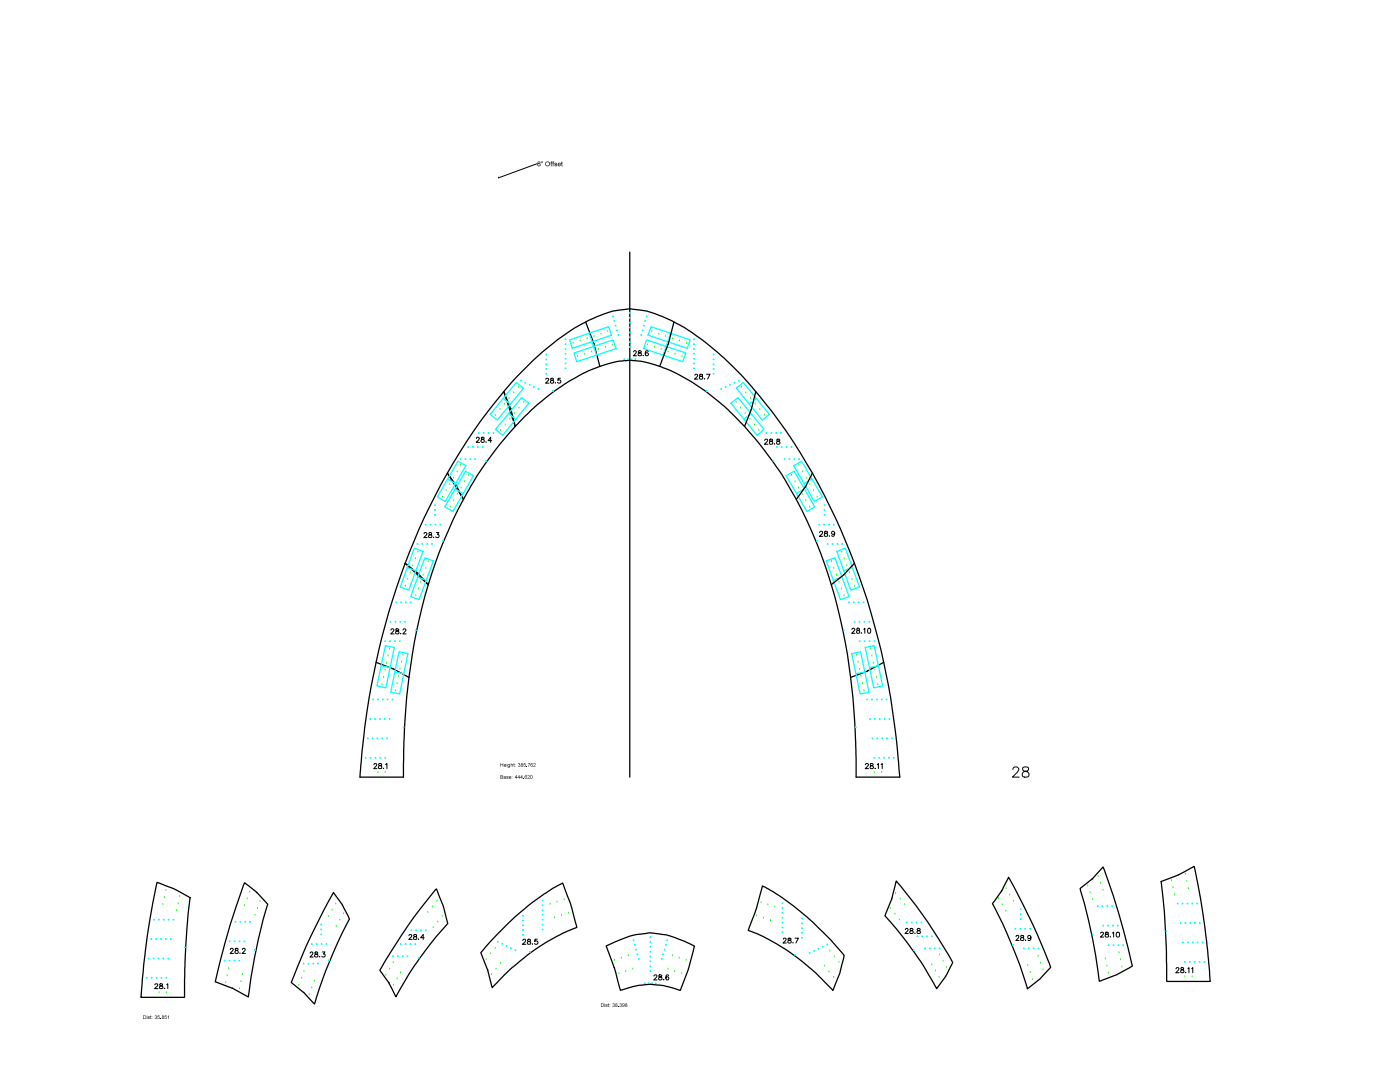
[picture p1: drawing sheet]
<svg xmlns="http://www.w3.org/2000/svg" width="279mm" height="216mm" viewBox="0 0 279 216" stroke-linecap="round" stroke-linejoin="round" font-family="sans-serif">
<path d="M107.2 32.7l-7.7 2.8M202.1 153.5l.1-.3 .3-.2 .6 .1a.57 .57 0 0 1-.1 1l-.9 1h1.3M204.2 153.1a.45 .45 0 0 0 .2 .7 .75 .75 0 0 1 .8 .3 .75 .75 0 0 1 .1 .8 .74 .74 0 0 1-.8 .2 .74 .74 0 0 1-.5-.7 .91 .91 0 0 1 1-.6 .45 .45 0 0 0 .2-.7z" fill="none" stroke="#000" stroke-width=".2"/>
<path d="M125.7 50.3v104.8M125.7 61.6l-2.2 .3a23.6 23.6 0 0 0-8.1 3.2 62.1 62.1 0 0 0-16.4 14.9 125.2 125.2 0 0 0-23.9 52.2 135 135 0 0 0-2.6 15.8l-.7 7.1h8.7v-2.7a125.5 125.5 0 0 1 6.4-40 78.6 78.6 0 0 1 12.9-23.8 50.2 50.2 0 0 1 18.1-14.8l1.2-.4a18.8 18.8 0 0 1 6.6-1.5" fill="none" stroke="#000" stroke-width=".25"/>
<g fill="#000">
<path d="M110 32.3l.2-.1-.1 .2 .1 .2h-.1v.6h-.2v-.6zM110.3 32.3l.3-.1-.2 .2 .2 .2h-.2v.6h-.1l-.1-.6zM110.7 32.6l.3-.1 .2 .2-.3-.1-.1 .1a.29 .29 0 0 1 .4 .2 .29 .29 0 0 1-.2 .4 .29 .29 0 0 1-.4-.4l.5 .1-.4-.2zM112.1 32.3l.1-.1v.3h.1l-.1 .1 .1 .6-.2-.1z"/>
<path d="M107.4 32.3a.26 .26 0 0 1 .4-.1 .26 .26 0 0 1-.1 .5 .28 .28 0 0 1 .1 .4 .28 .28 0 0 1-.5 0 .28 .28 0 0 1 .1-.4l-.1-.2zM107.4 32.5a.16 .16 0 0 0 .3 0 .16 .16 0 0 0-.3 0zM107.4 32.9a.2 .2 0 0 0 .3 0 .2 .2 0 0 0-.3 0z"/>
<path d="M108 32.2h.1v.4zM108.2 32.2h.2l-.1 .4z"/>
<path d="M108.8 32.7a.5 .5 0 0 1 1 0 .5 .5 0 0 1-1 0zM108.9 32.7a.4 .4 0 0 0 .8 0 .4 .4 0 0 0-.8 0z"/>
<path d="M111.4 32.6a.32 .32 0 0 1 .4-.1 .32 .32 0 0 1 .1 .4h-.5l.2 .1h.3a.35 .35 0 0 1-.5 .1 .35 .35 0 0 1 0-.5zM111.5 32.6l-.1 .2h.4l-.1-.2z"/>
</g>
<path d="M75.4 154.2h.1M76.9 154.2h.1" fill="none" stroke="#0f0" stroke-width=".2"/>
<circle cx="76.9" cy="151.2" r=".08" fill="none" stroke="#0ff" stroke-width=".2"/>
<circle cx="75.9" cy="151.2" r=".08" fill="none" stroke="#0ff" stroke-width=".2"/>
<circle cx="74.9" cy="151.2" r=".08" fill="none" stroke="#0ff" stroke-width=".2"/>
<circle cx="74" cy="151.2" r=".08" fill="none" stroke="#0ff" stroke-width=".2"/>
<circle cx="73" cy="151.2" r=".08" fill="none" stroke="#0ff" stroke-width=".2"/>
<circle cx="77.3" cy="147.3" r=".08" fill="none" stroke="#0ff" stroke-width=".2"/>
<circle cx="76.3" cy="147.3" r=".08" fill="none" stroke="#0ff" stroke-width=".2"/>
<circle cx="75.3" cy="147.3" r=".08" fill="none" stroke="#0ff" stroke-width=".2"/>
<circle cx="74.4" cy="147.3" r=".08" fill="none" stroke="#0ff" stroke-width=".2"/>
<circle cx="73.4" cy="147.3" r=".08" fill="none" stroke="#0ff" stroke-width=".2"/>
<circle cx="77.8" cy="143.5" r=".08" fill="none" stroke="#0ff" stroke-width=".2"/>
<circle cx="76.8" cy="143.5" r=".08" fill="none" stroke="#0ff" stroke-width=".2"/>
<circle cx="75.8" cy="143.5" r=".08" fill="none" stroke="#0ff" stroke-width=".2"/>
<circle cx="74.8" cy="143.5" r=".08" fill="none" stroke="#0ff" stroke-width=".2"/>
<circle cx="73.9" cy="143.5" r=".08" fill="none" stroke="#0ff" stroke-width=".2"/>
<circle cx="78.3" cy="139.6" r=".08" fill="none" stroke="#0ff" stroke-width=".2"/>
<circle cx="77.3" cy="139.6" r=".08" fill="none" stroke="#0ff" stroke-width=".2"/>
<circle cx="76.4" cy="139.6" r=".08" fill="none" stroke="#0ff" stroke-width=".2"/>
<circle cx="75.4" cy="139.6" r=".08" fill="none" stroke="#0ff" stroke-width=".2"/>
<circle cx="74.5" cy="139.6" r=".08" fill="none" stroke="#0ff" stroke-width=".2"/>
<circle cx="79.8" cy="127.9" r=".08" fill="none" stroke="#0ff" stroke-width=".2"/>
<circle cx="78.8" cy="127.9" r=".08" fill="none" stroke="#0ff" stroke-width=".2"/>
<circle cx="77.9" cy="127.9" r=".08" fill="none" stroke="#0ff" stroke-width=".2"/>
<circle cx="76.9" cy="127.9" r=".08" fill="none" stroke="#0ff" stroke-width=".2"/>
<circle cx="80.8" cy="124.1" r=".08" fill="none" stroke="#0ff" stroke-width=".2"/>
<circle cx="79.9" cy="124.1" r=".08" fill="none" stroke="#0ff" stroke-width=".2"/>
<circle cx="78.9" cy="124.1" r=".08" fill="none" stroke="#0ff" stroke-width=".2"/>
<circle cx="77.9" cy="124.1" r=".08" fill="none" stroke="#0ff" stroke-width=".2"/>
<circle cx="82" cy="120.2" r=".08" fill="none" stroke="#0ff" stroke-width=".2"/>
<circle cx="81" cy="120.2" r=".08" fill="none" stroke="#0ff" stroke-width=".2"/>
<circle cx="80.1" cy="120.2" r=".08" fill="none" stroke="#0ff" stroke-width=".2"/>
<circle cx="79.1" cy="120.2" r=".08" fill="none" stroke="#0ff" stroke-width=".2"/>
<circle cx="86.2" cy="108.5" r=".08" fill="none" stroke="#0ff" stroke-width=".2"/>
<circle cx="85.3" cy="108.5" r=".08" fill="none" stroke="#0ff" stroke-width=".2"/>
<circle cx="84.3" cy="108.5" r=".08" fill="none" stroke="#0ff" stroke-width=".2"/>
<circle cx="83.3" cy="108.5" r=".08" fill="none" stroke="#0ff" stroke-width=".2"/>
<circle cx="87.9" cy="104.7" r=".08" fill="none" stroke="#0ff" stroke-width=".2"/>
<circle cx="86.9" cy="104.7" r=".08" fill="none" stroke="#0ff" stroke-width=".2"/>
<circle cx="85.9" cy="104.7" r=".08" fill="none" stroke="#0ff" stroke-width=".2"/>
<circle cx="85" cy="104.7" r=".08" fill="none" stroke="#0ff" stroke-width=".2"/>
<circle cx="96.4" cy="89.2" r=".08" fill="none" stroke="#0ff" stroke-width=".2"/>
<circle cx="95.4" cy="89.2" r=".08" fill="none" stroke="#0ff" stroke-width=".2"/>
<circle cx="94.4" cy="89.2" r=".08" fill="none" stroke="#0ff" stroke-width=".2"/>
<circle cx="93.4" cy="89.2" r=".08" fill="none" stroke="#0ff" stroke-width=".2"/>
<circle cx="98.5" cy="86.4" r=".08" fill="none" stroke="#0ff" stroke-width=".2"/>
<circle cx="97.5" cy="86.4" r=".08" fill="none" stroke="#0ff" stroke-width=".2"/>
<circle cx="96.5" cy="86.4" r=".08" fill="none" stroke="#0ff" stroke-width=".2"/>
<circle cx="95.5" cy="86.4" r=".08" fill="none" stroke="#0ff" stroke-width=".2"/>
<circle cx="104" cy="75.9" r=".08" fill="none" stroke="#0ff" stroke-width=".2"/>
<circle cx="104.8" cy="76.4" r=".08" fill="none" stroke="#0ff" stroke-width=".2"/>
<circle cx="105.7" cy="76.8" r=".08" fill="none" stroke="#0ff" stroke-width=".2"/>
<circle cx="106.6" cy="77.2" r=".08" fill="none" stroke="#0ff" stroke-width=".2"/>
<circle cx="107.4" cy="77.6" r=".08" fill="none" stroke="#0ff" stroke-width=".2"/>
<circle cx="86.8" cy="102.7" r=".08" fill="none" stroke="#0ff" stroke-width=".2"/>
<circle cx="86.8" cy="101.8" r=".08" fill="none" stroke="#0ff" stroke-width=".2"/>
<circle cx="86.8" cy="100.8" r=".08" fill="none" stroke="#0ff" stroke-width=".2"/>
<circle cx="112.9" cy="73.5" r=".08" fill="none" stroke="#0ff" stroke-width=".2"/>
<circle cx="112.9" cy="72.5" r=".08" fill="none" stroke="#0ff" stroke-width=".2"/>
<circle cx="112.9" cy="71.6" r=".08" fill="none" stroke="#0ff" stroke-width=".2"/>
<circle cx="112.9" cy="70.6" r=".08" fill="none" stroke="#0ff" stroke-width=".2"/>
<circle cx="112.9" cy="69.6" r=".08" fill="none" stroke="#0ff" stroke-width=".2"/>
<circle cx="112.9" cy="68.7" r=".08" fill="none" stroke="#0ff" stroke-width=".2"/>
<circle cx="112.9" cy="67.7" r=".08" fill="none" stroke="#0ff" stroke-width=".2"/>
<circle cx="122.3" cy="63.1" r=".08" fill="none" stroke="#0ff" stroke-width=".2"/>
<circle cx="122.6" cy="64.1" r=".08" fill="none" stroke="#0ff" stroke-width=".2"/>
<circle cx="122.9" cy="65" r=".08" fill="none" stroke="#0ff" stroke-width=".2"/>
<circle cx="123.1" cy="65.9" r=".08" fill="none" stroke="#0ff" stroke-width=".2"/>
<circle cx="123.4" cy="66.8" r=".08" fill="none" stroke="#0ff" stroke-width=".2"/>
<path d="M100.5 78.1l1.4 3.5 .9 3.5M89.3 94.4l1.8 2.5 1.4 2.8M80.9 112.4l2.5 1.9 2.1 2.4M75.1 132.2l3.3 1.2 3.2 1.8" fill="none" stroke="#000" stroke-width=".25"/>
<circle cx="94.8" cy="91.6" r=".08" fill="none" stroke="#0ff" stroke-width=".2"/>
<circle cx="93.9" cy="91.6" r=".08" fill="none" stroke="#0ff" stroke-width=".2"/>
<circle cx="92.9" cy="91.6" r=".08" fill="none" stroke="#0ff" stroke-width=".2"/>
<circle cx="91.9" cy="91.6" r=".08" fill="none" stroke="#0ff" stroke-width=".2"/>
<circle cx="125.7" cy="69.3" r=".08" fill="none" stroke="#0ff" stroke-width=".2"/>
<circle cx="125.7" cy="68.3" r=".08" fill="none" stroke="#0ff" stroke-width=".2"/>
<circle cx="125.7" cy="67.3" r=".08" fill="none" stroke="#0ff" stroke-width=".2"/>
<circle cx="125.7" cy="66.3" r=".08" fill="none" stroke="#0ff" stroke-width=".2"/>
<circle cx="125.7" cy="65.4" r=".08" fill="none" stroke="#0ff" stroke-width=".2"/>
<circle cx="125.7" cy="64.4" r=".08" fill="none" stroke="#0ff" stroke-width=".2"/>
<circle cx="125.7" cy="63.4" r=".08" fill="none" stroke="#0ff" stroke-width=".2"/>
<circle cx="125.7" cy="62.4" r=".08" fill="none" stroke="#0ff" stroke-width=".2"/>
<circle cx="109" cy="74.6" r=".08" fill="none" stroke="#0ff" stroke-width=".2"/>
<circle cx="109" cy="73.6" r=".08" fill="none" stroke="#0ff" stroke-width=".2"/>
<circle cx="109" cy="72.7" r=".08" fill="none" stroke="#0ff" stroke-width=".2"/>
<circle cx="109" cy="71.7" r=".08" fill="none" stroke="#0ff" stroke-width=".2"/>
<circle cx="109" cy="70.7" r=".08" fill="none" stroke="#0ff" stroke-width=".2"/>
<circle cx="80.6" cy="145.1" r=".08" fill="none" stroke="#0ff" stroke-width=".2"/>
<circle cx="83" cy="125.8" r=".08" fill="none" stroke="#0ff" stroke-width=".2"/>
<circle cx="88.4" cy="107.9" r=".08" fill="none" stroke="#0ff" stroke-width=".2"/>
<circle cx="97" cy="91.9" r=".08" fill="none" stroke="#0ff" stroke-width=".2"/>
<circle cx="110.4" cy="78" r=".08" fill="none" stroke="#0ff" stroke-width=".2"/>
<circle cx="125.3" cy="71.7" r=".08" fill="none" stroke="#0ff" stroke-width=".2"/>
<circle cx="126.1" cy="71.7" r=".08" fill="none" stroke="#0ff" stroke-width=".2"/>
<circle cx="126.8" cy="71.7" r=".08" fill="none" stroke="#0ff" stroke-width=".2"/>
<circle cx="124.6" cy="71.7" r=".08" fill="none" stroke="#0ff" stroke-width=".2"/>
<path d="M100.5 78.1l2.3 7M116.9 64.3l1.6 4.3 1.2 4.5M118.5 68.6h.1M134.5 64.3a50.8 50.8 0 0 1 14.7 11.9 119.9 119.9 0 0 1 23.9 43.6 152 152 0 0 1 6.1 31l.4 4.3h-8.7v-2.7a125.5 125.5 0 0 0-6.4-40 73.7 73.7 0 0 0-21-32.2 38.6 38.6 0 0 0-11.8-7.1M89.3 94.4l3.2 5.3M80.9 112.4l4.6 4.3" fill="none" stroke="#000" stroke-width=".25"/>
<g fill="none" stroke="#0ff" stroke-width=".25">
<path d="M100.5 79.5l1.4 1.1M103 76.3l1.5 1.2-5.3 6.3-1.4-1.1zM104.1 79.3l1.4 1.2-5.2 6.4-1.4-1.2zM113.7 67.8l7.8-2.6 .5 1.7-7.8 2.6zM114.6 70.4l7.7-2.6 .6 1.8-7.8 2.6zM117.6 66.5l1.4 4.4M89.3 95.6l1.6 .9M90.8 97.6l1.6 .9M91.4 92l1.6 .9-4.1 7.2-1.6-1zM92.9 94l1.6 .9-4.1 7.2-1.6-1zM101.5 82.5l1.4 1.2M81.3 113.2l1.7 .7"/>
<path d="M82.7 109.4l1.7 .6-2.8 7.8-1.7-.7zM83.4 115.1l1.6 .7M84.8 111.3l1.7 .6-2.8 7.7-1.7-.6zM76.1 132.8l1.8 .4M76.9 128.8l1.8 .4-1.7 8-1.8-.3zM78.8 134.1l1.8 .4M79.6 130l1.8 .4-1.6 8.1-1.8-.4z"/>
</g>
<g fill="none" stroke="#0f0" stroke-width=".2">
<path d="M101.6 79.5h.1M102.5 78.4h.1M103.5 77.3h.1M114.4 68.5h.1M115.3 71.2h.1M115.8 68h.1M116.7 70.7h.1M117.2 67.6h.1M118.1 70.2h.1M118.5 67.1h.1M119.4 69.8h.1M119.9 66.7h.1"/>
<path d="M120.8 69.3h.1M121.3 66.2h.1M122.2 68.8h.1M88.3 99.2h.1M89 97.9h.1M89.7 96.7h.1M90.5 95.4h.1M90.6 99.9h.1M91.2 94.1h.1M91.3 98.6h.1M91.9 92.9h.1M92 97.4h.1"/>
<path d="M92.7 96.1h.1M93.5 94.9h.1M98.8 82.9h.1M99.8 81.7h.1M99.9 85.9h.1M100.7 80.6h.1M100.8 84.8h.1M101.8 83.7h.1M102.7 82.5h.1M103.6 81.4h.1M104.5 80.3h.1M80.9 117h.1"/>
<path d="M81.4 115.6h.1M81.9 114.3h.1M82.4 112.9h.1M82.9 111.5h.1M83 118.9h.1M83.4 110.2h.1M83.5 117.5h.1M83.9 116.2h.1M84.5 114.8h.1M85 113.4h.1M85.5 112.1h.1M89.8 101.2h.1"/>
<path d="M76.2 136.6h.1M76.5 135.2h.1M76.8 133.7h.1M77.1 132.3h.1M77.4 130.9h.1M77.7 129.5h.1M79 137.8h.1M79.2 136.4h.1M79.5 135h.1M79.8 133.6h.1M80.1 132.1h.1M80.4 130.7h.1"/>
<path d="M174.5 154.2h.1M175.9 154.2h.1"/>
</g>
<circle cx="174.5" cy="151.2" r=".08" fill="none" stroke="#0ff" stroke-width=".2"/>
<circle cx="175.5" cy="151.2" r=".08" fill="none" stroke="#0ff" stroke-width=".2"/>
<circle cx="176.4" cy="151.2" r=".08" fill="none" stroke="#0ff" stroke-width=".2"/>
<circle cx="177.4" cy="151.2" r=".08" fill="none" stroke="#0ff" stroke-width=".2"/>
<circle cx="178.4" cy="151.2" r=".08" fill="none" stroke="#0ff" stroke-width=".2"/>
<circle cx="174.1" cy="147.3" r=".08" fill="none" stroke="#0ff" stroke-width=".2"/>
<circle cx="175.1" cy="147.3" r=".08" fill="none" stroke="#0ff" stroke-width=".2"/>
<circle cx="176.1" cy="147.3" r=".08" fill="none" stroke="#0ff" stroke-width=".2"/>
<circle cx="177" cy="147.3" r=".08" fill="none" stroke="#0ff" stroke-width=".2"/>
<circle cx="178" cy="147.3" r=".08" fill="none" stroke="#0ff" stroke-width=".2"/>
<circle cx="173.6" cy="143.5" r=".08" fill="none" stroke="#0ff" stroke-width=".2"/>
<circle cx="174.6" cy="143.5" r=".08" fill="none" stroke="#0ff" stroke-width=".2"/>
<circle cx="175.6" cy="143.5" r=".08" fill="none" stroke="#0ff" stroke-width=".2"/>
<circle cx="176.5" cy="143.5" r=".08" fill="none" stroke="#0ff" stroke-width=".2"/>
<circle cx="177.5" cy="143.5" r=".08" fill="none" stroke="#0ff" stroke-width=".2"/>
<circle cx="173.1" cy="139.6" r=".08" fill="none" stroke="#0ff" stroke-width=".2"/>
<circle cx="174" cy="139.6" r=".08" fill="none" stroke="#0ff" stroke-width=".2"/>
<circle cx="175" cy="139.6" r=".08" fill="none" stroke="#0ff" stroke-width=".2"/>
<circle cx="176" cy="139.6" r=".08" fill="none" stroke="#0ff" stroke-width=".2"/>
<circle cx="177" cy="139.6" r=".08" fill="none" stroke="#0ff" stroke-width=".2"/>
<circle cx="171.6" cy="127.9" r=".08" fill="none" stroke="#0ff" stroke-width=".2"/>
<circle cx="172.6" cy="127.9" r=".08" fill="none" stroke="#0ff" stroke-width=".2"/>
<circle cx="173.5" cy="127.9" r=".08" fill="none" stroke="#0ff" stroke-width=".2"/>
<circle cx="174.5" cy="127.9" r=".08" fill="none" stroke="#0ff" stroke-width=".2"/>
<circle cx="170.6" cy="124.1" r=".08" fill="none" stroke="#0ff" stroke-width=".2"/>
<circle cx="171.5" cy="124.1" r=".08" fill="none" stroke="#0ff" stroke-width=".2"/>
<circle cx="172.5" cy="124.1" r=".08" fill="none" stroke="#0ff" stroke-width=".2"/>
<circle cx="173.5" cy="124.1" r=".08" fill="none" stroke="#0ff" stroke-width=".2"/>
<circle cx="169.4" cy="120.2" r=".08" fill="none" stroke="#0ff" stroke-width=".2"/>
<circle cx="170.4" cy="120.2" r=".08" fill="none" stroke="#0ff" stroke-width=".2"/>
<circle cx="171.4" cy="120.2" r=".08" fill="none" stroke="#0ff" stroke-width=".2"/>
<circle cx="172.3" cy="120.2" r=".08" fill="none" stroke="#0ff" stroke-width=".2"/>
<circle cx="165.2" cy="108.5" r=".08" fill="none" stroke="#0ff" stroke-width=".2"/>
<circle cx="166.2" cy="108.5" r=".08" fill="none" stroke="#0ff" stroke-width=".2"/>
<circle cx="167.1" cy="108.5" r=".08" fill="none" stroke="#0ff" stroke-width=".2"/>
<circle cx="168.1" cy="108.5" r=".08" fill="none" stroke="#0ff" stroke-width=".2"/>
<circle cx="163.5" cy="104.7" r=".08" fill="none" stroke="#0ff" stroke-width=".2"/>
<circle cx="164.5" cy="104.7" r=".08" fill="none" stroke="#0ff" stroke-width=".2"/>
<circle cx="165.4" cy="104.7" r=".08" fill="none" stroke="#0ff" stroke-width=".2"/>
<circle cx="166.4" cy="104.7" r=".08" fill="none" stroke="#0ff" stroke-width=".2"/>
<circle cx="155.1" cy="89.2" r=".08" fill="none" stroke="#0ff" stroke-width=".2"/>
<circle cx="156" cy="89.2" r=".08" fill="none" stroke="#0ff" stroke-width=".2"/>
<circle cx="157" cy="89.2" r=".08" fill="none" stroke="#0ff" stroke-width=".2"/>
<circle cx="157.9" cy="89.2" r=".08" fill="none" stroke="#0ff" stroke-width=".2"/>
<circle cx="153" cy="86.4" r=".08" fill="none" stroke="#0ff" stroke-width=".2"/>
<circle cx="153.9" cy="86.4" r=".08" fill="none" stroke="#0ff" stroke-width=".2"/>
<circle cx="154.9" cy="86.4" r=".08" fill="none" stroke="#0ff" stroke-width=".2"/>
<circle cx="155.8" cy="86.4" r=".08" fill="none" stroke="#0ff" stroke-width=".2"/>
<circle cx="147.4" cy="75.9" r=".08" fill="none" stroke="#0ff" stroke-width=".2"/>
<circle cx="146.6" cy="76.4" r=".08" fill="none" stroke="#0ff" stroke-width=".2"/>
<circle cx="145.7" cy="76.8" r=".08" fill="none" stroke="#0ff" stroke-width=".2"/>
<circle cx="144.8" cy="77.2" r=".08" fill="none" stroke="#0ff" stroke-width=".2"/>
<circle cx="143.9" cy="77.6" r=".08" fill="none" stroke="#0ff" stroke-width=".2"/>
<circle cx="164.5" cy="102.7" r=".08" fill="none" stroke="#0ff" stroke-width=".2"/>
<circle cx="164.5" cy="101.8" r=".08" fill="none" stroke="#0ff" stroke-width=".2"/>
<circle cx="164.5" cy="100.8" r=".08" fill="none" stroke="#0ff" stroke-width=".2"/>
<circle cx="138.5" cy="73.5" r=".08" fill="none" stroke="#0ff" stroke-width=".2"/>
<circle cx="138.5" cy="72.5" r=".08" fill="none" stroke="#0ff" stroke-width=".2"/>
<circle cx="138.5" cy="71.6" r=".08" fill="none" stroke="#0ff" stroke-width=".2"/>
<circle cx="138.5" cy="70.6" r=".08" fill="none" stroke="#0ff" stroke-width=".2"/>
<circle cx="138.5" cy="69.6" r=".08" fill="none" stroke="#0ff" stroke-width=".2"/>
<circle cx="138.5" cy="68.7" r=".08" fill="none" stroke="#0ff" stroke-width=".2"/>
<circle cx="138.5" cy="67.7" r=".08" fill="none" stroke="#0ff" stroke-width=".2"/>
<circle cx="129.1" cy="63.1" r=".08" fill="none" stroke="#0ff" stroke-width=".2"/>
<circle cx="128.8" cy="64.1" r=".08" fill="none" stroke="#0ff" stroke-width=".2"/>
<circle cx="128.5" cy="65" r=".08" fill="none" stroke="#0ff" stroke-width=".2"/>
<circle cx="128.3" cy="65.9" r=".08" fill="none" stroke="#0ff" stroke-width=".2"/>
<circle cx="128" cy="66.8" r=".08" fill="none" stroke="#0ff" stroke-width=".2"/>
<circle cx="156.6" cy="91.6" r=".08" fill="none" stroke="#0ff" stroke-width=".2"/>
<circle cx="157.6" cy="91.6" r=".08" fill="none" stroke="#0ff" stroke-width=".2"/>
<circle cx="158.5" cy="91.6" r=".08" fill="none" stroke="#0ff" stroke-width=".2"/>
<circle cx="159.5" cy="91.6" r=".08" fill="none" stroke="#0ff" stroke-width=".2"/>
<circle cx="142.4" cy="74.6" r=".08" fill="none" stroke="#0ff" stroke-width=".2"/>
<circle cx="142.4" cy="73.6" r=".08" fill="none" stroke="#0ff" stroke-width=".2"/>
<circle cx="142.4" cy="72.7" r=".08" fill="none" stroke="#0ff" stroke-width=".2"/>
<circle cx="142.4" cy="71.7" r=".08" fill="none" stroke="#0ff" stroke-width=".2"/>
<circle cx="142.4" cy="70.7" r=".08" fill="none" stroke="#0ff" stroke-width=".2"/>
<circle cx="170.8" cy="145.1" r=".08" fill="none" stroke="#0ff" stroke-width=".2"/>
<circle cx="168.4" cy="125.8" r=".08" fill="none" stroke="#0ff" stroke-width=".2"/>
<circle cx="163" cy="107.9" r=".08" fill="none" stroke="#0ff" stroke-width=".2"/>
<circle cx="154.3" cy="91.9" r=".08" fill="none" stroke="#0ff" stroke-width=".2"/>
<circle cx="141" cy="78" r=".08" fill="none" stroke="#0ff" stroke-width=".2"/>
<g fill="none" stroke="#0ff" stroke-width=".25">
<path d="M129 67.8l7.9 2.6-.6 1.8-7.9-2.6zM129.9 65.2l7.9 2.6-.6 1.7-7.9-2.6zM133.8 66.5l-1.4 4.4M146.9 77.5l1.4-1.2 5.2 6.4-1.4 1.1zM151 79.5l-1.5 1.1M145.9 80.5l1.4-1.2 5.2 6.4-1.4 1.2zM149.9 82.5l-1.4 1.2M156.9 94.9l1.6-.9 4.1 7.1-1.6 1zM158.4 92.9l1.6-.9 4.1 7.1-1.6 1zM160.5 97.6l-1.5 .9M162.1 95.6l-1.6 .9M164.9 111.9l1.7-.6 2.9 7.7-1.8 .6z"/>
<path d="M167 110l1.7-.6 2.8 7.7-1.7 .7zM168 115.1l-1.7 .7M170.1 113.2l-1.7 .7M170 130.4l1.7-.4 1.7 8.1-1.7 .4zM172.6 134.1l-1.8 .4M172.7 129.2l1.8-.4 1.6 8.1-1.7 .3zM175.3 132.8l-1.8 .4"/>
</g>
<g fill="none" stroke="#0f0" stroke-width=".2">
<path d="M129.2 68.8h.1M130.1 66.2h.1M130.6 69.3h.1M131.5 66.7h.1M132 69.8h.1M132.8 67.1h.1M133.4 70.2h.1M134.2 67.6h.1M134.7 70.7h.1M135.6 68h.1M136.1 71.2h.1M137 68.5h.1"/>
<path d="M148 77.3h.1M148.8 78.4h.1M149.8 79.5h.1M146.9 80.3h.1M147.8 81.4h.1M148.7 82.5h.1M149.6 83.7h.1M150.5 84.8h.1M150.7 80.6h.1M151.5 85.9h.1M151.6 81.7h.1M152.5 82.9h.1"/>
<path d="M157.9 94.9h.1M158.7 96.1h.1M159.4 97.4h.1M159.4 92.9h.1M160.1 98.6h.1M160.2 94.1h.1M160.8 99.9h.1M160.9 95.4h.1M161.6 96.7h.1M162.3 97.9h.1M163.1 99.2h.1M161.6 101.2h.1"/>
<path d="M165.9 112.1h.1M166.4 113.4h.1M166.9 114.8h.1M167.4 116.2h.1M167.9 117.5h.1M168 110.2h.1M168.4 118.9h.1M168.5 111.5h.1M169 112.9h.1M169.5 114.3h.1M170 115.6h.1M170.5 117h.1"/>
<path d="M170.9 130.7h.1M171.2 132.1h.1M171.5 133.6h.1M171.8 135h.1M172.1 136.4h.1M172.4 137.8h.1M173.7 129.5h.1M174 130.9h.1M174.3 132.3h.1M174.6 133.7h.1M174.9 135.2h.1M175.2 136.6h.1"/>
<path d="M31.8 198.1h.1M33.2 198.1h.1"/>
</g>
<g fill="none" stroke="#000" stroke-width=".25">
<path d="M125.7 61.6l3.5 .5 3.1 1.1 2.2 1.1-1.1 4.4M133.3 68.7l-1.6 4.4a17.6 17.6 0 0 0-6-1.2M150.8 78.1l-.9 3.6-1.3 3.4M149.9 81.7h.1M160.7 97.2l-1.8 2.5M160.7 97.1v.1M162.1 94.4l-1.4 2.8M168.4 114.7l-2.5 2M168.4 114.7h.1M170.5 112.4l-2.1 2.3M173.1 133.9l-3.3 1.3M173.2 133.8h-.1"/>
<path d="M176.4 132.2l-3.2 1.7M31.3 176.1l3.3 1.2 3.3 1.8a152.1 152.1 0 0 0-1.1 19.3v.6h-8.7l.1-.2a150.2 150.2 0 0 1 3.1-22.5z"/>
</g>
<g fill="none" stroke="#000" stroke-width=".2">
<path d="M108.9 75.7a.3 .3 0 0 1 .3-.2 .3 .3 0 0 1 .3 .2l-.6 .8h.7M109.9 75.5l.1 .4 .4 .1v.4h-.5v-.4l.5-.3-.1-.2zM110.8 76.4h.1M111.8 75.5h-.4l-.1 .4a.35 .35 0 0 1 .6 0 .35 .35 0 0 1-.2 .6 .35 .35 0 0 1-.4-.2M126.4 70.2l.2-.2h.2l.2 .2-.6 .8h.6M127.4 70.1v.2l.6 .4a.31 .31 0 0 1-.4 .3 .31 .31 0 0 1-.1-.5l.4-.2 .1-.2-.2-.1zM128.4 70.9v.1M129.4 70.1h-.1a.48 .48 0 0 0-.6 .3 .48 .48 0 0 0 .4 .6 .32 .32 0 0 0 .3-.3 .32 .32 0 0 0-.3-.3l-.3 .3M138.7 74.9l.2-.2 .3 .1-.1 .4-.5 .4h.7M139.7 74.7v.3l.4 .1 .2 .3a.32 .32 0 0 1-.5 .2 .32 .32 0 0 1-.1-.5l.5-.1v-.2zM140.6 75.6h.1M141 74.7h.7l-.5 .9"/>
<path d="M95.1 87.5a.3 .3 0 0 1 .3-.3 .3 .3 0 0 1 .3 .3l-.7 .8h.7M96.1 87.3v.3l.4 .1 .1 .2v.3l-.4 .1-.2-.2 .1-.4 .5-.2v-.2zM97 88.2h.1M98.1 87.9h-.7l.5-.7v1.1M152.6 87.9l.2-.3 .4 .1v.3l-.6 .6h.6M153.6 87.7v.3a.43 .43 0 0 1 .5 .1 .43 .43 0 0 1 0 .5 .36 .36 0 0 1-.6-.2 .36 .36 0 0 1 .5-.4l.2-.1-.1-.2zM154.6 88.5v.1M155.1 87.7v.3l.5 .2a.31 .31 0 0 1-.2 .4 .31 .31 0 0 1-.4-.2 .31 .31 0 0 1 .3-.3l.2-.1 .1-.2zM84.6 106.5l.2-.2 .4 .2-.6 .8h.7M85.6 106.3v.3l.5 .2 .1 .3a.36 .36 0 0 1-.4 .2 .36 .36 0 0 1-.3-.4l.6-.4-.1-.2zM86.5 107.2h.1M87.1 106.3h.5l-.3 .3a.35 .35 0 0 1 .3 .6 .35 .35 0 0 1-.6-.1"/>
<path d="M163.6 106.3l.2-.3 .3 .1-.1 .5-.5 .4h.7M164.6 106v.3l.6 .4a.33 .33 0 0 1-.5 .3 .33 .33 0 0 1-.1-.5l.5-.2v-.1l-.2-.2zM165.5 106.9l.1 .1M166.6 106.3a.31 .31 0 0 1-.4 .3 .31 .31 0 0 1-.2-.4 .31 .31 0 0 1 .4-.2 .52 .52 0 0 1 .2 .7 .52 .52 0 0 1-.6 .3v-.2M78 125.7a.3 .3 0 0 1 .3-.2 .3 .3 0 0 1 .3 .3l-.6 .7h.7M79 125.5v.3l.6 .3a.31 .31 0 0 1-.2 .4 .31 .31 0 0 1-.4-.2 .31 .31 0 0 1 .2-.4l.3-.1 .1-.2zM80 126.4h.1M80.4 125.7l.2-.2 .4 .2-.6 .8h.7M170 125.6a.3 .3 0 0 1 .3-.3 .3 .3 0 0 1 .3 .3l-.6 .8h.6M171 125.4v.3l.5 .2v.4h-.5v-.4l.5-.3-.1-.3zM171.9 126.3h.1M172.4 125.6l.2-.3v1.1"/>
<path d="M173.3 125.4l.1-.1a.53 .53 0 0 1 .4 .6 .53 .53 0 0 1-.4 .5l-.3-.5zM74.6 152.6l.2-.2h.3v.3l-.5 .7h.6M75.6 152.4v.3a.43 .43 0 0 1 .5 .1 .43 .43 0 0 1 0 .5h-.5a.43 .43 0 0 1 0-.5 .43 .43 0 0 1 .5-.1v-.3zM76.5 153.3h.1M77 152.6l.2-.2v1M172.7 152.6a.3 .3 0 0 1 .3-.3 .3 .3 0 0 1 .3 .4l-.6 .7h.7M173.7 152.4v.3l.6 .3-.1 .3h-.5a.42 .42 0 0 1 0-.4 .42 .42 0 0 1 .5-.2v-.3zM174.7 153.3h.1M175.1 152.6l.2-.2v1M175.9 152.6l.2-.2v1"/>
</g>
<circle cx="33.2" cy="195.1" r=".08" fill="none" stroke="#0ff" stroke-width=".2"/>
<circle cx="32.2" cy="195.1" r=".08" fill="none" stroke="#0ff" stroke-width=".2"/>
<circle cx="31.2" cy="195.1" r=".08" fill="none" stroke="#0ff" stroke-width=".2"/>
<circle cx="30.3" cy="195.1" r=".08" fill="none" stroke="#0ff" stroke-width=".2"/>
<circle cx="29.3" cy="195.1" r=".08" fill="none" stroke="#0ff" stroke-width=".2"/>
<circle cx="33.6" cy="191.3" r=".08" fill="none" stroke="#0ff" stroke-width=".2"/>
<circle cx="32.6" cy="191.3" r=".08" fill="none" stroke="#0ff" stroke-width=".2"/>
<circle cx="31.6" cy="191.3" r=".08" fill="none" stroke="#0ff" stroke-width=".2"/>
<circle cx="30.6" cy="191.3" r=".08" fill="none" stroke="#0ff" stroke-width=".2"/>
<circle cx="29.7" cy="191.3" r=".08" fill="none" stroke="#0ff" stroke-width=".2"/>
<circle cx="34.1" cy="187.4" r=".08" fill="none" stroke="#0ff" stroke-width=".2"/>
<circle cx="33.1" cy="187.4" r=".08" fill="none" stroke="#0ff" stroke-width=".2"/>
<circle cx="32.1" cy="187.4" r=".08" fill="none" stroke="#0ff" stroke-width=".2"/>
<circle cx="31.2" cy="187.4" r=".08" fill="none" stroke="#0ff" stroke-width=".2"/>
<circle cx="30.2" cy="187.4" r=".08" fill="none" stroke="#0ff" stroke-width=".2"/>
<circle cx="34.6" cy="183.5" r=".08" fill="none" stroke="#0ff" stroke-width=".2"/>
<circle cx="33.7" cy="183.5" r=".08" fill="none" stroke="#0ff" stroke-width=".2"/>
<circle cx="32.7" cy="183.5" r=".08" fill="none" stroke="#0ff" stroke-width=".2"/>
<circle cx="31.7" cy="183.5" r=".08" fill="none" stroke="#0ff" stroke-width=".2"/>
<circle cx="30.7" cy="183.5" r=".08" fill="none" stroke="#0ff" stroke-width=".2"/>
<circle cx="36.9" cy="189" r=".08" fill="none" stroke="#0ff" stroke-width=".2"/>
<path d="M32.8 179.1h.1M33.1 177.7h.1M35.9 178.9h.1M32.5 180.5h.1M35.3 181.7h.1M35.6 180.3h.1" fill="none" stroke="#0f0" stroke-width=".2"/>
<path d="M30.9 196.5a.3 .3 0 0 1 .3-.2 .3 .3 0 0 1 .3 .3l-.6 .7h.6M31.9 196.3l.1 .4 .5 .2a.36 .36 0 0 1-.3 .4 .36 .36 0 0 1-.4-.2l.2-.3 .4-.3-.1-.2zM32.9 197.2h.1M33.3 196.5l.2-.2v1" fill="none" stroke="#000" stroke-width=".2"/>
<path d="M48.8 176.1l2.5 2 2.1 2.3a110 110 0 0 0-3.7 17.6l-.1 .9a25 25 0 0 0-6.6-3v-.1a154.1 154.1 0 0 1 5.8-19.7z" fill="none" stroke="#000" stroke-width=".25"/>
<circle cx="47.8" cy="191.7" r=".08" fill="none" stroke="#0ff" stroke-width=".2"/>
<circle cx="46.8" cy="191.7" r=".08" fill="none" stroke="#0ff" stroke-width=".2"/>
<circle cx="45.8" cy="191.7" r=".08" fill="none" stroke="#0ff" stroke-width=".2"/>
<circle cx="44.8" cy="191.7" r=".08" fill="none" stroke="#0ff" stroke-width=".2"/>
<circle cx="48.8" cy="187.8" r=".08" fill="none" stroke="#0ff" stroke-width=".2"/>
<circle cx="47.8" cy="187.8" r=".08" fill="none" stroke="#0ff" stroke-width=".2"/>
<circle cx="46.8" cy="187.8" r=".08" fill="none" stroke="#0ff" stroke-width=".2"/>
<circle cx="45.8" cy="187.8" r=".08" fill="none" stroke="#0ff" stroke-width=".2"/>
<circle cx="49.9" cy="183.9" r=".08" fill="none" stroke="#0ff" stroke-width=".2"/>
<circle cx="48.9" cy="183.9" r=".08" fill="none" stroke="#0ff" stroke-width=".2"/>
<circle cx="48" cy="183.9" r=".08" fill="none" stroke="#0ff" stroke-width=".2"/>
<circle cx="47" cy="183.9" r=".08" fill="none" stroke="#0ff" stroke-width=".2"/>
<circle cx="50.9" cy="189.6" r=".08" fill="none" stroke="#0ff" stroke-width=".2"/>
<path d="M49.3 179.4h.1M49.8 178h.1M51.9 179.9h.1M45 196.1h.1M45.3 194.6h.1M45.6 193.3h.1M47.8 197.3h.1M48.1 195.9h.1M48.4 194.5h.1M48.8 180.7h.1M50.9 182.6h.1M51.4 181.3h.1" fill="none" stroke="#0f0" stroke-width=".2"/>
<path d="M46 189.5l.1-.3 .5 .2-.7 .8h.7M47 189.3v.3a.38 .38 0 0 1 .5 .2 .38 .38 0 0 1-.2 .4h-.3l-.1-.3 .6-.3v-.2zM47.9 190.2h.1M48.4 189.5l.1-.2 .3-.1 .1 .3-.6 .7h.7" fill="none" stroke="#000" stroke-width=".2"/>
<path d="M66.5 178.1l1.9 2.5 1.3 2.7a102.4 102.4 0 0 0-7 17l-2.1-2.3-2.5-1.9a119.6 119.6 0 0 1 8.4-18z" fill="none" stroke="#000" stroke-width=".25"/>
<circle cx="63.5" cy="192.3" r=".08" fill="none" stroke="#0ff" stroke-width=".2"/>
<circle cx="62.5" cy="192.3" r=".08" fill="none" stroke="#0ff" stroke-width=".2"/>
<circle cx="61.6" cy="192.3" r=".08" fill="none" stroke="#0ff" stroke-width=".2"/>
<circle cx="60.6" cy="192.3" r=".08" fill="none" stroke="#0ff" stroke-width=".2"/>
<circle cx="65.2" cy="188.4" r=".08" fill="none" stroke="#0ff" stroke-width=".2"/>
<circle cx="64.2" cy="188.4" r=".08" fill="none" stroke="#0ff" stroke-width=".2"/>
<circle cx="63.2" cy="188.4" r=".08" fill="none" stroke="#0ff" stroke-width=".2"/>
<circle cx="62.2" cy="188.4" r=".08" fill="none" stroke="#0ff" stroke-width=".2"/>
<circle cx="64.1" cy="186.4" r=".08" fill="none" stroke="#0ff" stroke-width=".2"/>
<circle cx="64.1" cy="185.5" r=".08" fill="none" stroke="#0ff" stroke-width=".2"/>
<circle cx="64.1" cy="184.5" r=".08" fill="none" stroke="#0ff" stroke-width=".2"/>
<circle cx="65.7" cy="191.6" r=".08" fill="none" stroke="#0ff" stroke-width=".2"/>
<path d="M59.6 196.6h.1M60.2 195.2h.1M60.7 193.8h.1M61.7 198.5h.1M62.2 197.1h.1M62.7 195.7h.1M65.6 182.9h.1M66.3 181.6h.1M67 180.4h.1M67.1 184.9h.1M67.8 183.6h.1M68.5 182.3h.1" fill="none" stroke="#0f0" stroke-width=".2"/>
<path d="M61.9 190.2l.2-.3h.2l.1 .3-.6 .8h.7M62.9 190l-.1 .2 .5 .3 .2 .3a.36 .36 0 0 1-.4 .2 .36 .36 0 0 1-.3-.4l.6-.4-.2-.3zM63.8 190.9h.1M64.3 189.9h.6l-.3 .5h.1a.35 .35 0 0 1 .1 .5 .35 .35 0 0 1-.6-.1" fill="none" stroke="#000" stroke-width=".2"/>
<path d="M86.8 177.6l.3-.2 .2 .4a26.7 26.7 0 0 1 2 6.3l.1 .2a72.3 72.3 0 0 0-7.8 10.1l-2.6 4.5-1.4-2.8-1.8-2.5a108.7 108.7 0 0 1 11-16z" fill="none" stroke="#000" stroke-width=".25"/>
<circle cx="82.9" cy="188.4" r=".08" fill="none" stroke="#0ff" stroke-width=".2"/>
<circle cx="81.9" cy="188.4" r=".08" fill="none" stroke="#0ff" stroke-width=".2"/>
<circle cx="80.9" cy="188.4" r=".08" fill="none" stroke="#0ff" stroke-width=".2"/>
<circle cx="80" cy="188.4" r=".08" fill="none" stroke="#0ff" stroke-width=".2"/>
<circle cx="85" cy="185.6" r=".08" fill="none" stroke="#0ff" stroke-width=".2"/>
<circle cx="84" cy="185.6" r=".08" fill="none" stroke="#0ff" stroke-width=".2"/>
<circle cx="83.1" cy="185.6" r=".08" fill="none" stroke="#0ff" stroke-width=".2"/>
<circle cx="82.1" cy="185.6" r=".08" fill="none" stroke="#0ff" stroke-width=".2"/>
<circle cx="81.3" cy="190.8" r=".08" fill="none" stroke="#0ff" stroke-width=".2"/>
<circle cx="80.4" cy="190.8" r=".08" fill="none" stroke="#0ff" stroke-width=".2"/>
<circle cx="79.4" cy="190.8" r=".08" fill="none" stroke="#0ff" stroke-width=".2"/>
<circle cx="78.4" cy="190.8" r=".08" fill="none" stroke="#0ff" stroke-width=".2"/>
<circle cx="83.6" cy="191.1" r=".08" fill="none" stroke="#0ff" stroke-width=".2"/>
<path d="M87.2 179.8h.1M77 194.6h.1M77.8 193.4h.1M78.5 192.1h.1M78.5 196.6h.1M79.2 195.3h.1M80 194.1h.1M85.4 182.1h.1M86.3 181h.1M86.4 185.1h.1M87.4 184h.1M88.3 182.8h.1" fill="none" stroke="#0f0" stroke-width=".2"/>
<path d="M81.6 186.7l.2-.2 .4 .1-.6 .9h.7M82.6 186.5v.2l.6 .4a.31 .31 0 0 1-.4 .4 .31 .31 0 0 1-.1-.6h.3l.1-.3zM83.5 187.4h.1M84.7 187.1h-.8l.6-.6v1" fill="none" stroke="#000" stroke-width=".2"/>
<path d="M99.5 186.1a50.1 50.1 0 0 1 12.3-9.6l.5-.3 .1 .2 1.5 4.1 1.2 4.5a44.7 44.7 0 0 0-12.9 8l-4 4.1-.9-3.6-1.3-3.4z" fill="none" stroke="#000" stroke-width=".25"/>
<circle cx="99.4" cy="187.9" r=".08" fill="none" stroke="#0ff" stroke-width=".2"/>
<circle cx="100.2" cy="188.3" r=".08" fill="none" stroke="#0ff" stroke-width=".2"/>
<circle cx="101.1" cy="188.8" r=".08" fill="none" stroke="#0ff" stroke-width=".2"/>
<circle cx="102" cy="189.2" r=".08" fill="none" stroke="#0ff" stroke-width=".2"/>
<circle cx="102.9" cy="189.6" r=".08" fill="none" stroke="#0ff" stroke-width=".2"/>
<circle cx="108.3" cy="185.5" r=".08" fill="none" stroke="#0ff" stroke-width=".2"/>
<circle cx="108.3" cy="184.5" r=".08" fill="none" stroke="#0ff" stroke-width=".2"/>
<circle cx="108.3" cy="183.5" r=".08" fill="none" stroke="#0ff" stroke-width=".2"/>
<circle cx="108.3" cy="182.5" r=".08" fill="none" stroke="#0ff" stroke-width=".2"/>
<circle cx="108.3" cy="181.6" r=".08" fill="none" stroke="#0ff" stroke-width=".2"/>
<circle cx="108.3" cy="180.6" r=".08" fill="none" stroke="#0ff" stroke-width=".2"/>
<circle cx="108.3" cy="179.7" r=".08" fill="none" stroke="#0ff" stroke-width=".2"/>
<circle cx="104.4" cy="186.6" r=".08" fill="none" stroke="#0ff" stroke-width=".2"/>
<circle cx="104.4" cy="185.6" r=".08" fill="none" stroke="#0ff" stroke-width=".2"/>
<circle cx="104.4" cy="184.6" r=".08" fill="none" stroke="#0ff" stroke-width=".2"/>
<circle cx="104.4" cy="183.7" r=".08" fill="none" stroke="#0ff" stroke-width=".2"/>
<circle cx="104.4" cy="182.7" r=".08" fill="none" stroke="#0ff" stroke-width=".2"/>
<circle cx="105.7" cy="189.9" r=".08" fill="none" stroke="#0ff" stroke-width=".2"/>
<path d="M112.6 179.5h.1M97 191.5h.1M97.9 190.3h.1M98.1 194.5h.1M98.8 189.2h.1M99 193.4h.1M99.9 192.2h.1M109.8 180.5h.1M110.7 183.1h.1M111.2 180h.1M112.1 182.7h.1M113.5 182.2h.1" fill="none" stroke="#0f0" stroke-width=".2"/>
<path d="M104.3 187.7l.2-.3h.2l.2 .2-.1 .4-.5 .4h.6M105.3 187.5v.2l.6 .4a.32 .32 0 0 1-.4 .3 .32 .32 0 0 1-.1-.5l.4-.2 .1-.1-.2-.2zM106.3 188.3v.1M107.2 187.4h-.4l-.1 .5a.36 .36 0 0 1 .6 0 .36 .36 0 0 1-.1 .5 .36 .36 0 0 1-.5-.1" fill="none" stroke="#000" stroke-width=".2"/>
<circle cx="126.4" cy="187.6" r=".08" fill="none" stroke="#0ff" stroke-width=".2"/>
<circle cx="126.7" cy="188.6" r=".08" fill="none" stroke="#0ff" stroke-width=".2"/>
<circle cx="127" cy="189.5" r=".08" fill="none" stroke="#0ff" stroke-width=".2"/>
<circle cx="127.2" cy="190.4" r=".08" fill="none" stroke="#0ff" stroke-width=".2"/>
<circle cx="127.5" cy="191.3" r=".08" fill="none" stroke="#0ff" stroke-width=".2"/>
<circle cx="129.8" cy="193.8" r=".08" fill="none" stroke="#0ff" stroke-width=".2"/>
<circle cx="129.8" cy="192.8" r=".08" fill="none" stroke="#0ff" stroke-width=".2"/>
<circle cx="129.8" cy="191.8" r=".08" fill="none" stroke="#0ff" stroke-width=".2"/>
<circle cx="129.8" cy="190.9" r=".08" fill="none" stroke="#0ff" stroke-width=".2"/>
<circle cx="129.8" cy="189.9" r=".08" fill="none" stroke="#0ff" stroke-width=".2"/>
<circle cx="129.8" cy="188.9" r=".08" fill="none" stroke="#0ff" stroke-width=".2"/>
<circle cx="129.8" cy="188" r=".08" fill="none" stroke="#0ff" stroke-width=".2"/>
<circle cx="129.8" cy="187" r=".08" fill="none" stroke="#0ff" stroke-width=".2"/>
<circle cx="129.4" cy="196.2" r=".08" fill="none" stroke="#0ff" stroke-width=".2"/>
<circle cx="130.1" cy="196.2" r=".08" fill="none" stroke="#0ff" stroke-width=".2"/>
<circle cx="130.9" cy="196.2" r=".08" fill="none" stroke="#0ff" stroke-width=".2"/>
<circle cx="128.7" cy="196.2" r=".08" fill="none" stroke="#0ff" stroke-width=".2"/>
<path d="M122.6 191.6h.1M123.5 194.3h.1M124 191.2h.1M124.9 193.8h.1M125.4 190.7h.1M126.3 193.4h.1" fill="none" stroke="#0f0" stroke-width=".2"/>
<circle cx="133.1" cy="187.6" r=".08" fill="none" stroke="#0ff" stroke-width=".2"/>
<circle cx="132.9" cy="188.6" r=".08" fill="none" stroke="#0ff" stroke-width=".2"/>
<circle cx="132.6" cy="189.5" r=".08" fill="none" stroke="#0ff" stroke-width=".2"/>
<circle cx="132.3" cy="190.4" r=".08" fill="none" stroke="#0ff" stroke-width=".2"/>
<circle cx="132.1" cy="191.3" r=".08" fill="none" stroke="#0ff" stroke-width=".2"/>
<path d="M133.3 193.4h.1M134.2 190.7h.1M134.7 193.8h.1M135.6 191.2h.1M136.1 194.3h.1M136.9 191.6h.1" fill="none" stroke="#0f0" stroke-width=".2"/>
<path d="M152.1 176.8l.6 .2a57.3 57.3 0 0 1 15.8 13.7l-.9 3.5-1.4 3.4a47 47 0 0 0-11.1-9.2l-3-1.6-2.8-1.2 1.7-4.3zM121 188.8l.2-.2a19.2 19.2 0 0 1 8.4-2.5l.5 .1a19.2 19.2 0 0 1 8.5 2.6l-1.2 4.5-1.6 4.3a21.2 21.2 0 0 0-5.7-1.2h-.4a16.9 16.9 0 0 0-5.7 1.2h-.2l-.2-.7-1-3.8z" fill="none" stroke="#000" stroke-width=".25"/>
<path d="M130.5 194.8a.3 .3 0 0 1 .3-.3 .3 .3 0 0 1 .3 .3l-.6 .7h.6M131.5 194.6v.3l.6 .3-.1 .3h-.3a.34 .34 0 0 1-.2-.4 .34 .34 0 0 1 .4-.2l.2-.1-.1-.2zM132.5 195.4l-.1 .1h.1M133.4 194.6l-.1-.1a.49 .49 0 0 0-.5 .5 .49 .49 0 0 0 .6 .5 .32 .32 0 0 0 0-.5 .32 .32 0 0 0-.5 0v.2" fill="none" stroke="#000" stroke-width=".2"/>
<circle cx="165.1" cy="188.5" r=".08" fill="none" stroke="#0ff" stroke-width=".2"/>
<circle cx="164.2" cy="188.9" r=".08" fill="none" stroke="#0ff" stroke-width=".2"/>
<circle cx="163.3" cy="189.3" r=".08" fill="none" stroke="#0ff" stroke-width=".2"/>
<circle cx="162.5" cy="189.7" r=".08" fill="none" stroke="#0ff" stroke-width=".2"/>
<circle cx="161.6" cy="190.2" r=".08" fill="none" stroke="#0ff" stroke-width=".2"/>
<circle cx="156.2" cy="186" r=".08" fill="none" stroke="#0ff" stroke-width=".2"/>
<circle cx="156.2" cy="185" r=".08" fill="none" stroke="#0ff" stroke-width=".2"/>
<circle cx="156.2" cy="184.1" r=".08" fill="none" stroke="#0ff" stroke-width=".2"/>
<circle cx="156.2" cy="183.1" r=".08" fill="none" stroke="#0ff" stroke-width=".2"/>
<circle cx="156.2" cy="182.2" r=".08" fill="none" stroke="#0ff" stroke-width=".2"/>
<circle cx="156.2" cy="181.2" r=".08" fill="none" stroke="#0ff" stroke-width=".2"/>
<circle cx="156.2" cy="180.2" r=".08" fill="none" stroke="#0ff" stroke-width=".2"/>
<circle cx="160.1" cy="187.1" r=".08" fill="none" stroke="#0ff" stroke-width=".2"/>
<circle cx="160.1" cy="186.1" r=".08" fill="none" stroke="#0ff" stroke-width=".2"/>
<circle cx="160.1" cy="185.2" r=".08" fill="none" stroke="#0ff" stroke-width=".2"/>
<circle cx="160.1" cy="184.2" r=".08" fill="none" stroke="#0ff" stroke-width=".2"/>
<circle cx="160.1" cy="183.3" r=".08" fill="none" stroke="#0ff" stroke-width=".2"/>
<circle cx="158.7" cy="190.5" r=".08" fill="none" stroke="#0ff" stroke-width=".2"/>
<path d="M151 182.8h.1M151.9 180.1h.1M152.4 183.2h.1M153.2 180.6h.1M153.8 183.7h.1M154.6 181h.1M164.5 192.8h.1M165.4 193.9h.1M165.6 189.8h.1M166.4 195h.1M166.5 190.9h.1M167.4 192h.1" fill="none" stroke="#0f0" stroke-width=".2"/>
<path d="M156.3 187.4l.1-.2h.3l.2 .3-.6 .7h.6M157.3 187.2v.3l.1 .1a.32 .32 0 0 1 .5 .2 .32 .32 0 0 1-.4 .4l-.3-.2 .1-.3 .5-.2 .1-.2zM158.2 188.1h.1M158.7 187.2h.6l-.5 1" fill="none" stroke="#000" stroke-width=".2"/>
<path d="M178.9 175.8a102.8 102.8 0 0 1 11.2 16.1v.2l-1.3 2.7-1.9 2.5a68.2 68.2 0 0 0-6.7-10.4l-3.6-4.1 1.4-3.4z" fill="none" stroke="#000" stroke-width=".25"/>
<circle cx="183.1" cy="186.8" r=".08" fill="none" stroke="#0ff" stroke-width=".2"/>
<circle cx="184" cy="186.8" r=".08" fill="none" stroke="#0ff" stroke-width=".2"/>
<circle cx="185" cy="186.8" r=".08" fill="none" stroke="#0ff" stroke-width=".2"/>
<circle cx="186" cy="186.8" r=".08" fill="none" stroke="#0ff" stroke-width=".2"/>
<circle cx="181" cy="184.1" r=".08" fill="none" stroke="#0ff" stroke-width=".2"/>
<circle cx="181.9" cy="184.1" r=".08" fill="none" stroke="#0ff" stroke-width=".2"/>
<circle cx="182.9" cy="184.1" r=".08" fill="none" stroke="#0ff" stroke-width=".2"/>
<circle cx="183.9" cy="184.1" r=".08" fill="none" stroke="#0ff" stroke-width=".2"/>
<circle cx="184.6" cy="189.2" r=".08" fill="none" stroke="#0ff" stroke-width=".2"/>
<circle cx="185.6" cy="189.2" r=".08" fill="none" stroke="#0ff" stroke-width=".2"/>
<circle cx="186.6" cy="189.2" r=".08" fill="none" stroke="#0ff" stroke-width=".2"/>
<circle cx="187.5" cy="189.2" r=".08" fill="none" stroke="#0ff" stroke-width=".2"/>
<circle cx="182.4" cy="189.6" r=".08" fill="none" stroke="#0ff" stroke-width=".2"/>
<path d="M178.7 178.3h.1M179.7 179.4h.1M177.7 181.3h.1M178.6 182.4h.1M179.5 183.6h.1M180.6 180.5h.1M186 192.5h.1M186.7 193.8h.1M187.4 195h.1M187.5 190.5h.1M188.2 191.8h.1M188.9 193h.1" fill="none" stroke="#0f0" stroke-width=".2"/>
<path d="M180.7 185.5l.1-.2h.3l.1 .2-.6 .8h.7M181.7 185.3l-.1 .2a.58 .58 0 0 1 .6 .7h-.6v-.4l.6-.3-.2-.2zM182.6 186.2h.1M183.1 185.3v.3l.6 .3a.32 .32 0 0 1-.4 .4 .32 .32 0 0 1-.2-.5l.5-.2v-.2l-.2-.1z" fill="none" stroke="#000" stroke-width=".2"/>
<path d="M201.3 175.1v-.1a133.1 133.1 0 0 1 8.4 18l-2.2 2.4-2.4 1.9a94.3 94.3 0 0 0-7-17l1.9-2.6z" fill="none" stroke="#000" stroke-width=".25"/>
<circle cx="204.3" cy="189.2" r=".08" fill="none" stroke="#0ff" stroke-width=".2"/>
<circle cx="205.3" cy="189.2" r=".08" fill="none" stroke="#0ff" stroke-width=".2"/>
<circle cx="206.3" cy="189.2" r=".08" fill="none" stroke="#0ff" stroke-width=".2"/>
<circle cx="207.3" cy="189.2" r=".08" fill="none" stroke="#0ff" stroke-width=".2"/>
<circle cx="202.6" cy="185.3" r=".08" fill="none" stroke="#0ff" stroke-width=".2"/>
<circle cx="203.6" cy="185.3" r=".08" fill="none" stroke="#0ff" stroke-width=".2"/>
<circle cx="204.6" cy="185.3" r=".08" fill="none" stroke="#0ff" stroke-width=".2"/>
<circle cx="205.6" cy="185.3" r=".08" fill="none" stroke="#0ff" stroke-width=".2"/>
<circle cx="203.7" cy="183.4" r=".08" fill="none" stroke="#0ff" stroke-width=".2"/>
<circle cx="203.7" cy="182.4" r=".08" fill="none" stroke="#0ff" stroke-width=".2"/>
<circle cx="203.7" cy="181.4" r=".08" fill="none" stroke="#0ff" stroke-width=".2"/>
<circle cx="202.2" cy="188.6" r=".08" fill="none" stroke="#0ff" stroke-width=".2"/>
<path d="M199.3 179.3h.1M200.8 177.3h.1M201.5 178.6h.1M202.2 179.8h.1M200 180.6h.1M200.7 181.8h.1M205.1 192.7h.1M205.6 194.1h.1M206.1 195.5h.1M207.2 190.8h.1M207.7 192.2h.1M208.2 193.5h.1" fill="none" stroke="#0f0" stroke-width=".2"/>
<path d="M202.8 186.9l.1-.3 .3 .1 .1 .2-.6 .8h.7M203.8 186.7v.3a.43 .43 0 0 1 .4 .1 .43 .43 0 0 1 .1 .5l-.2 .1a.31 .31 0 0 1-.4-.3 .31 .31 0 0 1 .3-.3l.3-.1v-.3zM204.7 187.6h.1M205.7 187a.32 .32 0 0 1-.4 .3 .32 .32 0 0 1-.1-.5 .32 .32 0 0 1 .5 0v.2a.45 .45 0 0 1-.3 .7l-.3-.2" fill="none" stroke="#000" stroke-width=".2"/>
<path d="M215.6 177.3l2.4-2 2.1-2.3a128.9 128.9 0 0 1 5.9 19.8l-3.2 1.7-3.4 1.3a113.2 113.2 0 0 0-3.8-18.5z" fill="none" stroke="#000" stroke-width=".25"/>
<circle cx="221.2" cy="188.6" r=".08" fill="none" stroke="#0ff" stroke-width=".2"/>
<circle cx="222.2" cy="188.6" r=".08" fill="none" stroke="#0ff" stroke-width=".2"/>
<circle cx="223.2" cy="188.6" r=".08" fill="none" stroke="#0ff" stroke-width=".2"/>
<circle cx="224.2" cy="188.6" r=".08" fill="none" stroke="#0ff" stroke-width=".2"/>
<circle cx="220.2" cy="184.7" r=".08" fill="none" stroke="#0ff" stroke-width=".2"/>
<circle cx="221.1" cy="184.7" r=".08" fill="none" stroke="#0ff" stroke-width=".2"/>
<circle cx="222.1" cy="184.7" r=".08" fill="none" stroke="#0ff" stroke-width=".2"/>
<circle cx="223.1" cy="184.7" r=".08" fill="none" stroke="#0ff" stroke-width=".2"/>
<circle cx="219.1" cy="180.8" r=".08" fill="none" stroke="#0ff" stroke-width=".2"/>
<circle cx="220" cy="180.8" r=".08" fill="none" stroke="#0ff" stroke-width=".2"/>
<circle cx="221" cy="180.8" r=".08" fill="none" stroke="#0ff" stroke-width=".2"/>
<circle cx="222" cy="180.8" r=".08" fill="none" stroke="#0ff" stroke-width=".2"/>
<circle cx="218.1" cy="186.4" r=".08" fill="none" stroke="#0ff" stroke-width=".2"/>
<g fill="none" stroke="#0f0" stroke-width=".2">
<path d="M217.1 176.8h.1M217.6 178.1h.1M218.1 179.5h.1M219.2 174.9h.1M219.6 176.2h.1M220.1 177.6h.1M220.6 191.3h.1M220.9 192.7h.1M221.2 194.2h.1M223.3 190.1h.1M223.6 191.5h.1M223.9 193h.1"/>
<path d="M236.5 194.9h.1M237.9 194.9h.1"/>
</g>
<path d="M219.7 186.2l.1-.2 .4 .2-.6 .8h.7M220.6 186.1v.3l.6 .2a.31 .31 0 0 1-.4 .4 .31 .31 0 0 1-.1-.5l.4-.1 .1-.3zM221.6 186.9h.1M222 186.2l.3-.2v1M222.8 186.2l.3-.2a.5 .5 0 0 1 .3 .5 .5 .5 0 0 1-.3 .5l-.3-.2z" fill="none" stroke="#000" stroke-width=".2"/>
<path d="M231.7 175.9l3.5-1.3 3.1-1.7a146.8 146.8 0 0 1 3.2 22.8l-8.6 .1-.1-.2a145.4 145.4 0 0 0-1.1-19.7z" fill="none" stroke="#000" stroke-width=".25"/>
<circle cx="236.5" cy="191.9" r=".08" fill="none" stroke="#0ff" stroke-width=".2"/>
<circle cx="237.4" cy="191.9" r=".08" fill="none" stroke="#0ff" stroke-width=".2"/>
<circle cx="238.4" cy="191.9" r=".08" fill="none" stroke="#0ff" stroke-width=".2"/>
<circle cx="239.4" cy="191.9" r=".08" fill="none" stroke="#0ff" stroke-width=".2"/>
<circle cx="240.4" cy="191.9" r=".08" fill="none" stroke="#0ff" stroke-width=".2"/>
<circle cx="236.1" cy="188" r=".08" fill="none" stroke="#0ff" stroke-width=".2"/>
<circle cx="237.1" cy="188" r=".08" fill="none" stroke="#0ff" stroke-width=".2"/>
<circle cx="238" cy="188" r=".08" fill="none" stroke="#0ff" stroke-width=".2"/>
<circle cx="239" cy="188" r=".08" fill="none" stroke="#0ff" stroke-width=".2"/>
<circle cx="240" cy="188" r=".08" fill="none" stroke="#0ff" stroke-width=".2"/>
<circle cx="235.6" cy="184.2" r=".08" fill="none" stroke="#0ff" stroke-width=".2"/>
<circle cx="236.6" cy="184.2" r=".08" fill="none" stroke="#0ff" stroke-width=".2"/>
<circle cx="237.5" cy="184.2" r=".08" fill="none" stroke="#0ff" stroke-width=".2"/>
<circle cx="238.5" cy="184.2" r=".08" fill="none" stroke="#0ff" stroke-width=".2"/>
<circle cx="239.5" cy="184.2" r=".08" fill="none" stroke="#0ff" stroke-width=".2"/>
<circle cx="235" cy="180.3" r=".08" fill="none" stroke="#0ff" stroke-width=".2"/>
<circle cx="236" cy="180.3" r=".08" fill="none" stroke="#0ff" stroke-width=".2"/>
<circle cx="237" cy="180.3" r=".08" fill="none" stroke="#0ff" stroke-width=".2"/>
<circle cx="238" cy="180.3" r=".08" fill="none" stroke="#0ff" stroke-width=".2"/>
<circle cx="238.9" cy="180.3" r=".08" fill="none" stroke="#0ff" stroke-width=".2"/>
<circle cx="232.8" cy="185.8" r=".08" fill="none" stroke="#0ff" stroke-width=".2"/>
<path d="M234.7 193.3a.3 .3 0 0 1 .3-.2 .3 .3 0 0 1 .3 .3l-.6 .7h.6M235.7 193.1v.3l.6 .4-.1 .3-.5-.1v-.3l.5-.4v-.2zM236.6 194l.1 .1M237.1 193.3l.2-.2v1M237.8 193.3l.2-.2v1" fill="none" stroke="#000" stroke-width=".2"/>
<path d="M233.8 175.7h.1M234.1 177.1h.1M234.4 178.6h.1M236.6 174.5h.1M236.9 175.9h.1M237.2 177.3h.1" fill="none" stroke="#0f0" stroke-width=".2"/>
<g fill="#000">
<path d="M99.9 152.3v.3h.4l.1-.3v.7l-.1-.3h-.4v.3zM101.1 154.9h.2l.2 .1-.3-.1v.2a.21 .21 0 0 1 .3 .1 .21 .21 0 0 1-.2 .3 .21 .21 0 0 1-.2-.3h.3l-.3-.1zM101.9 152.3l.1 .2a.18 .18 0 0 1 .2-.1 .18 .18 0 0 1 .2 .3v.3l-.2-.5-.3 .5zM102.5 152.3l.2 .1-.1 .1 .1 .5-.2-.1zM103.5 152.3h.2v.3a.19 .19 0 0 1 .1 .2 .19 .19 0 0 1-.2 .2 .19 .19 0 0 1-.1-.2l.2 .1v-.2h-.1a.17 .17 0 0 0 .1-.2 .17 .17 0 0 0-.1-.2 .17 .17 0 0 0-.2 .1zM104.4 155.3l.1 .1zM104.6 152.3h.3l-.3 .1v.1a.24 .24 0 0 1 .3 .1 .24 .24 0 0 1-.1 .4 .24 .24 0 0 1-.3-.2h.1a.16 .16 0 0 0 .2 0 .16 .16 0 0 0 0-.2 .16 .16 0 0 0-.2 .1zM105.1 152.9l.1 .1zM105.3 152.3h.5l-.3 .7v-.2l.2-.4zM105.3 154.7a.27 .27 0 0 1 .4 .2 .27 .27 0 0 1-.3 .3v.1l.3 .1h-.5l.4-.5-.1-.1-.3 .1zM106.5 152.3a.27 .27 0 0 1 .4 .2 .27 .27 0 0 1-.3 .3l-.1 .1 .4 .1h-.5l.4-.5-.1-.1-.3 .1zM29.5 202.8h.2l.2 .1h-.3v.1a.21 .21 0 0 1 .3 .1 .21 .21 0 0 1-.2 .3 .21 .21 0 0 1-.2-.2h.3l-.3-.2z"/>
<path d="M30 202.6l.2 .2-.1 .1 .1 .4h-.2zM30.9 202.7h.3v.2a.19 .19 0 0 1 .1 .3 .19 .19 0 0 1-.2 .1 .19 .19 0 0 1-.1-.2l.2 .1v-.2h-.2a.17 .17 0 0 0 .2-.2 .17 .17 0 0 0-.1-.2 .17 .17 0 0 0-.2 .2zM31.5 202.6h.4l-.3 .1-.1 .2a.24 .24 0 0 1 .4 .1 .24 .24 0 0 1-.2 .3 .24 .24 0 0 1-.3-.2h.1a.16 .16 0 0 0 .2 .1 .16 .16 0 0 0 0-.3 .16 .16 0 0 0-.2 .1zM32 203.2l.1 .1zM32.9 202.6h.4l-.3 .1-.1 .2a.24 .24 0 0 1 .4 .1 .24 .24 0 0 1-.2 .3 .24 .24 0 0 1-.3-.2h.1a.16 .16 0 0 0 .3 .1 .16 .16 0 0 0 0-.3 .16 .16 0 0 0-.3 .1zM33.5 202.8l.2-.2v.7l-.1-.5zM120.9 200.4h.2l.2 .1h-.3v.1a.21 .21 0 0 1 .2 .1 .21 .21 0 0 1-.1 .3 .21 .21 0 0 1-.3-.3l.4 .1-.3-.2zM121.4 200.2l.2 .2-.1 .1 .1 .4h-.2zM122.3 200.2l.3 .1v.2a.19 .19 0 0 1 .1 .2 .19 .19 0 0 1-.2 .2 .19 .19 0 0 1-.2-.2l.3 .1v-.2h-.2a.17 .17 0 0 0 .2-.2 .17 .17 0 0 0-.2-.2 .17 .17 0 0 0-.2 .2zM123.4 200.8l.1 .1zM123.7 200.2l.3 .1v.2a.19 .19 0 0 1 .1 .2 .19 .19 0 0 1-.2 .2 .19 .19 0 0 1-.2-.2l.3 .1v-.2h-.2a.17 .17 0 0 0 .2-.2 .17 .17 0 0 0-.2-.2 .17 .17 0 0 0-.2 .2z"/>
<path d="M99.9 154.7l.4 .1v.6h-.4zM100 154.8v.2l.3-.1zM100 155.1v.2h.3v-.2z"/>
<path d="M100.5 154.9h.4l.1 .5-.2-.1a.18 .18 0 0 1-.2 .1 .18 .18 0 0 1-.1-.3 .18 .18 0 0 1 .3 0v-.1h-.3zM100.6 155.2l.1 .1 .1-.1z"/>
<path d="M100.6 152.5a.24 .24 0 0 1 .3 0 .24 .24 0 0 1 .1 .2h-.4l.1 .2 .3-.1a.26 .26 0 0 1-.4 .1 .26 .26 0 0 1 0-.4zM100.7 152.6l-.1 .1h.3z"/>
<path d="M101.1 152.3l.1 .1zM101.1 152.4l.1 .6z"/>
<path d="M101.4 152.5l.4-.1v.5a.24 .24 0 0 1-.2 .3 .24 .24 0 0 1-.3-.2l.3 .1 .1-.2a.25 .25 0 0 1-.4 0 .25 .25 0 0 1 .1-.4zM101.4 152.7a.17 .17 0 0 0 .3 0 .17 .17 0 0 0-.3 0z"/>
<path d="M101.6 154.9a.24 .24 0 0 1 .3 0 .24 .24 0 0 1 .1 .3h-.3l.1 .1 .2-.1a.26 .26 0 0 1-.4 .1 .26 .26 0 0 1 0-.4zM101.7 155v.1h.3z"/>
<path d="M102.2 154.9h.1zM102.2 155.3l.1 .1z"/>
<path d="M102.8 152.4l.1 .1zM102.8 152.9l.1 .1z"/>
<path d="M103 154.7l.2 .5-.1 .2-.1-.2h-.3zM103 154.8l-.2 .4h.2z"/>
<path d="M103.6 154.7l.2 .5-.1 .2-.1-.2h-.3zM103.6 154.8l-.2 .4h.2z"/>
<path d="M104 152.3a.18 .18 0 0 1 .3 0 .18 .18 0 0 1 0 .3 .2 .2 0 0 1 0 .3 .2 .2 0 0 1-.3 0 .2 .2 0 0 1 .1-.3zM104.1 152.5a.11 .11 0 0 0 .2 0 .11 .11 0 0 0-.2 0zM104 152.8a.15 .15 0 0 0 .3 0 .15 .15 0 0 0-.3 0z"/>
<path d="M104.1 154.7l.2 .5-.1 .2-.1-.2h-.3zM104.1 154.8l-.2 .4h.2z"/>
<path d="M104.8 154.8l.2-.1 .2 .2-.4-.1v.2a.23 .23 0 0 1 .3 .1 .23 .23 0 0 1-.1 .3 .23 .23 0 0 1-.3-.2zM104.8 155.2a.15 .15 0 0 0 .3 0 .15 .15 0 0 0-.3 0z"/>
<path d="M105.9 154.8a.32 .32 0 0 1 .4 .3 .32 .32 0 0 1-.4 .3zM105.9 154.8l.1 .5a.25 .25 0 0 0 .2-.3 .25 .25 0 0 0-.3-.2z"/>
<path d="M106 152.4l.2-.1 .1 .1h-.3v.2a.23 .23 0 0 1 .3 .1 .23 .23 0 0 1-.1 .3 .23 .23 0 0 1-.3-.2zM106 152.8a.15 .15 0 0 0 .3 0 .15 .15 0 0 0-.3 0z"/>
<path d="M28.6 202.6h.2a.36 .36 0 0 1 .4 .4 .36 .36 0 0 1-.4 .3h-.2zM28.7 202.7v.5a.3 .3 0 0 0 .4-.2 .3 .3 0 0 0-.4-.3z"/>
<path d="M29.3 202.6l.1 .1zM29.3 202.8l.1 .5z"/>
<path d="M30.3 202.8l.1 .1zM30.3 203.2l.1 .1z"/>
<path d="M32.4 202.7a.18 .18 0 0 1 .3 0 .18 .18 0 0 1-.1 .2 .21 .21 0 0 1 .1 .4 .2 .2 0 0 1-.3 0 .2 .2 0 0 1 0-.4zM32.4 202.8a.11 .11 0 0 0 .2 0 .11 .11 0 0 0-.2 0zM32.4 203.1a.14 .14 0 0 0 .2 0 .14 .14 0 0 0-.2 0z"/>
<path d="M119.9 200.2h.3a.36 .36 0 0 1 .3 .4 .36 .36 0 0 1-.3 .3h-.3zM120 200.3v.5a.3 .3 0 0 0 .4-.2 .3 .3 0 0 0-.4-.3z"/>
<path d="M120.7 200.2v.1zM120.7 200.4v.5z"/>
<path d="M121.7 200.4l.1 .1zM121.7 200.8l.1 .1z"/>
<path d="M122.9 200.3a.18 .18 0 0 1 .3 0 .18 .18 0 0 1-.1 .2 .2 .2 0 0 1 .1 .3 .2 .2 0 0 1-.3 0 .2 .2 0 0 1 0-.3zM122.9 200.4a.11 .11 0 0 0 .2 0 .11 .11 0 0 0-.2 0zM122.9 200.7a.15 .15 0 0 0 .3 0 .15 .15 0 0 0-.3 0z"/>
<path d="M124.2 200.3a.29 .29 0 0 1 .5 .3 .29 .29 0 0 1-.5 .1l.3 .1 .1-.2a.22 .22 0 0 1-.4 0 .22 .22 0 0 1 0-.3zM124.3 200.4a.15 .15 0 0 0 .3 0 .15 .15 0 0 0-.3 0z"/>
<path d="M124.8 200.3a.18 .18 0 0 1 .3 0 .18 .18 0 0 1 0 .2 .2 .2 0 0 1 0 .3 .2 .2 0 0 1-.3 0 .2 .2 0 0 1 .1-.3zM124.9 200.4a.11 .11 0 0 0 .2 0 .11 .11 0 0 0-.2 0zM124.8 200.7a.15 .15 0 0 0 .3 0 .15 .15 0 0 0-.3 0z"/>
</g>
</svg>
